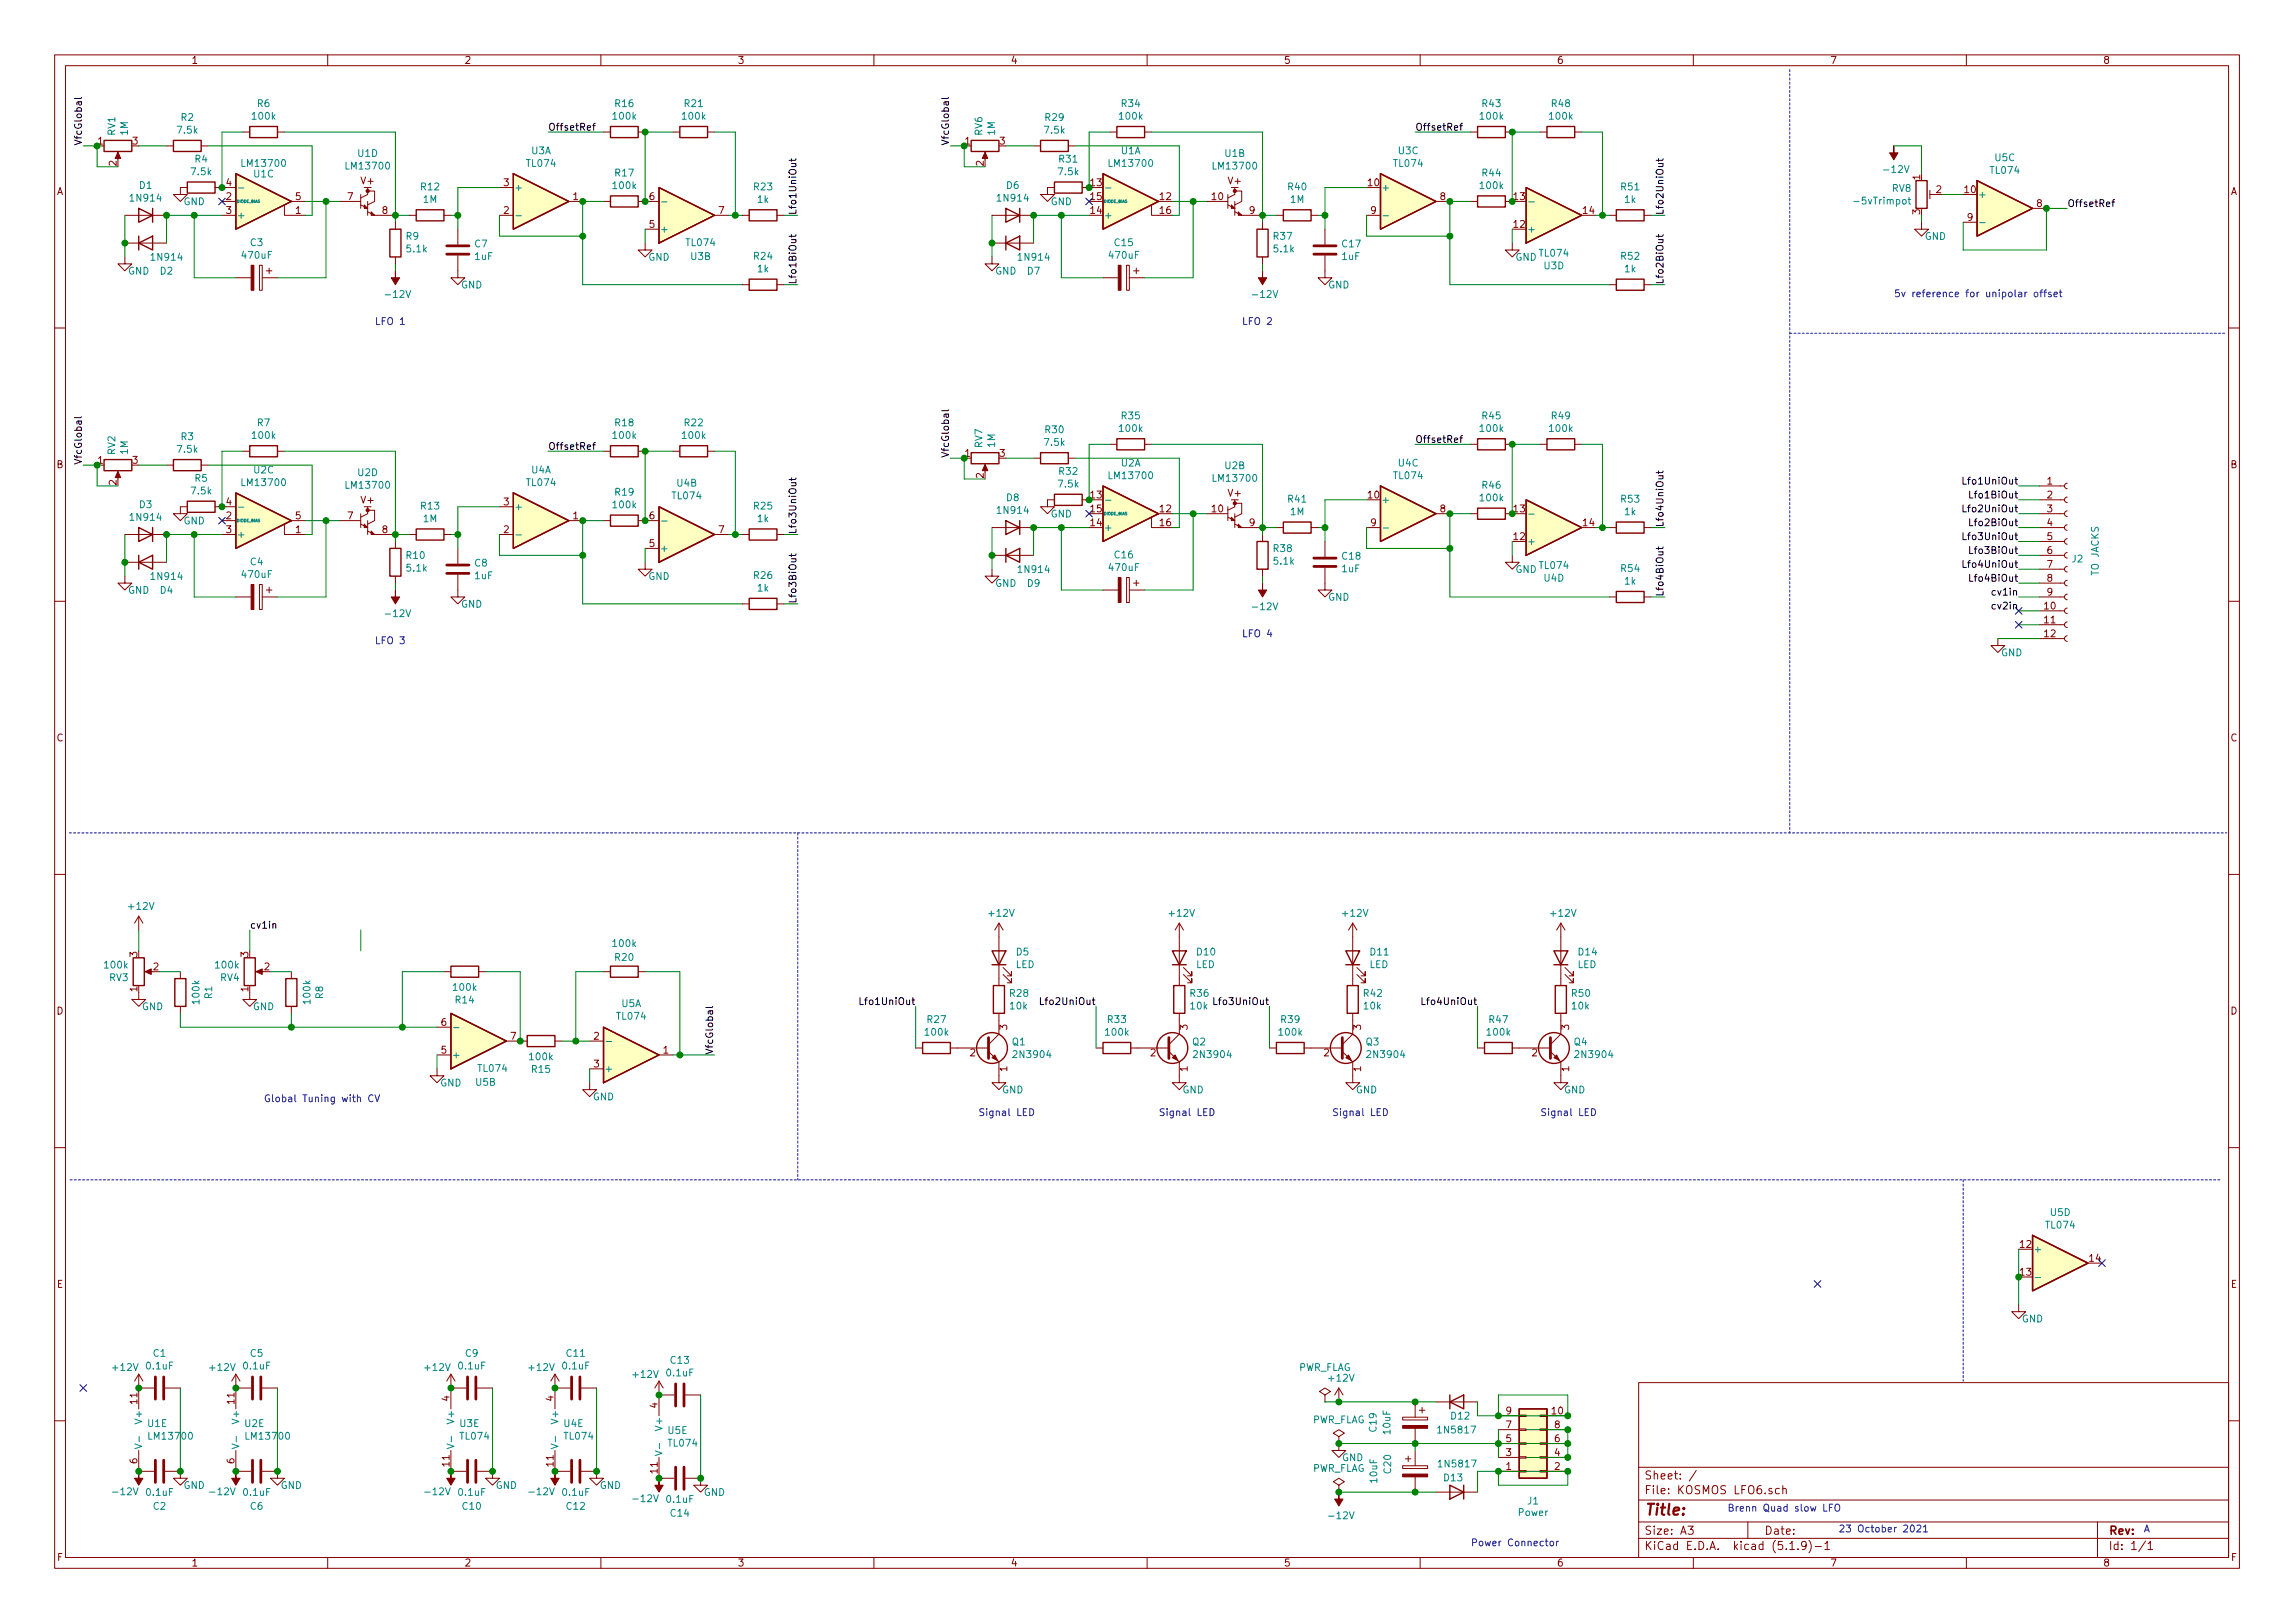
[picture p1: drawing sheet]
<svg xmlns="http://www.w3.org/2000/svg" width="420mm" height="297mm" viewBox="0 0 420 297" stroke-linecap="round" stroke-linejoin="round" font-family="sans-serif">
<defs><g id="words">
<text font-size="2.8" fill="#840000" x="301" y="277.3">Title:</text>
<g font-size="2.1" fill="#840000">
<text x="301" y="273.5">File: KOSMOS LFO6.sch</text>
<text x="301" y="270.8">Sheet: /</text>
<text x="301" y="280.9">Size: A3</text>
<text x="323" y="280.9">Date:</text>
<text x="386" y="280.9">Rev:</text>
<text x="301" y="283.7">KiCad E.D.A. kicad (5.1.9)-1</text>
<text x="386" y="283.7">Id: 1/1</text>
</g>
<g font-size="1.8" fill="#840000">
<text x="35" y="11.7">1</text>
<text x="85" y="11.7">2</text>
<text x="135" y="11.7">3</text>
<text x="185" y="11.7">4</text>
<text x="235" y="11.7">5</text>
<text x="285" y="11.7">6</text>
<text x="335" y="11.7">7</text>
<text x="385" y="11.7">8</text>
<text x="17.9" y="26.5">1</text>
<text x="24.3" y="26.5">3</text>
<text x="176.7" y="26.5">1</text>
<text x="183" y="26.5">3</text>
<text x="10.4" y="35.7">A</text>
<text x="21.3" y="30.4" transform="rotate(-90 21.3 30.4)">2</text>
<text x="41.4" y="34.1">4</text>
<text x="66.2" y="33.7">V+</text>
<text x="92.2" y="34.1">3</text>
<text x="180.1" y="30.4" transform="rotate(-90 180.1 30.4)">2</text>
<text x="199.7" y="34.1">13</text>
<text x="225" y="33.7">V+</text>
<text x="250.5" y="34.1">10</text>
<text x="351.5" y="32.9" transform="rotate(-90 351.5 32.9)">1</text>
<text x="354.5" y="35.3">2</text>
<text x="359.7" y="35.3">10</text>
<text x="408.4" y="35.7">A</text>
<text x="41.4" y="36.6">2</text>
<text x="41.4" y="39.2">3</text>
<text x="54.1" y="39.2">1</text>
<text x="54.1" y="36.6">5</text>
<text x="63.7" y="36.6">7</text>
<text x="70" y="39.2">8</text>
<text x="92.2" y="39.2">2</text>
<text x="104.9" y="36.6">1</text>
<text x="118.9" y="41.7">5</text>
<text x="118.9" y="36.6">6</text>
<text x="131.6" y="39.2">7</text>
<text x="199.7" y="39.2">14</text>
<text x="199.7" y="36.6">15</text>
<text x="212.4" y="36.6">12</text>
<text x="212.4" y="39.2">16</text>
<text x="221.9" y="36.6">10</text>
<text x="228.8" y="39.2">9</text>
<text x="251" y="39.2">9</text>
<text x="263.7" y="36.6">8</text>
<text x="277.2" y="41.7">12</text>
<text x="277.2" y="36.6">13</text>
<text x="289.9" y="39.2">14</text>
<text x="351.5" y="39.3" transform="rotate(-90 351.5 39.3)">3</text>
<text x="360.2" y="40.4">9</text>
<text x="372.9" y="37.9">8</text>
<text x="176.7" y="83.6">1</text>
<text x="183" y="83.6">3</text>
<text x="10.4" y="85.7">B</text>
<text x="17.9" y="84.9">1</text>
<text x="21.3" y="88.8" transform="rotate(-90 21.3 88.8)">2</text>
<text x="24.3" y="84.9">3</text>
<text x="180.1" y="87.5" transform="rotate(-90 180.1 87.5)">2</text>
<text x="374.8" y="88.7">1</text>
<text x="408.4" y="85.7">B</text>
<text x="41.4" y="95">2</text>
<text x="41.4" y="92.5">4</text>
<text x="54.1" y="95">5</text>
<text x="63.7" y="95">7</text>
<text x="66.2" y="92.2">V+</text>
<text x="92.2" y="92.5">3</text>
<text x="104.9" y="95">1</text>
<text x="118.9" y="95">6</text>
<text x="199.7" y="91.2">13</text>
<text x="199.7" y="93.8">15</text>
<text x="212.4" y="93.8">12</text>
<text x="221.9" y="93.8">10</text>
<text x="225" y="90.9">V+</text>
<text x="250.5" y="91.2">10</text>
<text x="263.7" y="93.8">8</text>
<text x="277.2" y="93.8">13</text>
<text x="374.8" y="91.2">2</text>
<text x="374.8" y="93.8">3</text>
<text x="41.4" y="97.6">3</text>
<text x="54.1" y="97.6">1</text>
<text x="70" y="97.6">8</text>
<text x="92.2" y="97.6">2</text>
<text x="118.9" y="100.1">5</text>
<text x="131.6" y="97.6">7</text>
<text x="199.7" y="96.3">14</text>
<text x="212.4" y="96.3">16</text>
<text x="228.8" y="96.3">9</text>
<text x="251" y="96.3">9</text>
<text x="277.2" y="98.8">12</text>
<text x="289.9" y="96.3">14</text>
<text x="374.8" y="96.3">4</text>
<text x="374.8" y="98.8">5</text>
<text x="374.8" y="101.4">6</text>
<text x="374.8" y="103.9">7</text>
<text x="374.8" y="106.5">8</text>
<text x="374.3" y="111.5">10</text>
<text x="374.8" y="109">9</text>
<text x="374.3" y="114.1">11</text>
<text x="374.3" y="116.6">12</text>
<text x="10.4" y="135.7">C</text>
<text x="408.4" y="135.7">C</text>
<text x="25.1" y="175.1" transform="rotate(-90 25.1 175.1)">3</text>
<text x="28.1" y="177.6">2</text>
<text x="45.5" y="175.1" transform="rotate(-90 45.5 175.1)">3</text>
<text x="48.4" y="177.6">2</text>
<text x="10.4" y="185.7">D</text>
<text x="25.1" y="181.5" transform="rotate(-90 25.1 181.5)">1</text>
<text x="45.5" y="181.5" transform="rotate(-90 45.5 181.5)">1</text>
<text x="408.4" y="185.7">D</text>
<text x="80.8" y="187.7">6</text>
<text x="93.5" y="190.3">7</text>
<text x="108.7" y="190.3">2</text>
<text x="184.4" y="188.5" transform="rotate(-90 184.4 188.5)">3</text>
<text x="217.4" y="188.5" transform="rotate(-90 217.4 188.5)">3</text>
<text x="249.2" y="188.5" transform="rotate(-90 249.2 188.5)">3</text>
<text x="287.3" y="188.5" transform="rotate(-90 287.3 188.5)">3</text>
<text x="80.8" y="192.8">5</text>
<text x="108.7" y="195.4">3</text>
<text x="121.4" y="192.8">1</text>
<text x="177.6" y="193.3">2</text>
<text x="184.4" y="196.1" transform="rotate(-90 184.4 196.1)">1</text>
<text x="210.6" y="193.3">2</text>
<text x="217.4" y="196.1" transform="rotate(-90 217.4 196.1)">1</text>
<text x="242.4" y="193.3">2</text>
<text x="249.2" y="196.1" transform="rotate(-90 249.2 196.1)">1</text>
<text x="280.5" y="193.3">2</text>
<text x="287.3" y="196.1" transform="rotate(-90 287.3 196.1)">1</text>
<text x="369.9" y="228.4">12</text>
<text x="369.9" y="233.5">13</text>
<text x="382.6" y="230.9">14</text>
<text x="10.4" y="235.7">E</text>
<text x="408.4" y="235.7">E</text>
<text x="25.1" y="256.9" transform="rotate(-90 25.1 256.9)">11</text>
<text x="42.9" y="256.9" transform="rotate(-90 42.9 256.9)">11</text>
<text x="82.3" y="256.4" transform="rotate(-90 82.3 256.4)">4</text>
<text x="101.3" y="256.4" transform="rotate(-90 101.3 256.4)">4</text>
<text x="120.4" y="257.7" transform="rotate(-90 120.4 257.7)">4</text>
<text x="275.7" y="263.9">5</text>
<text x="275.7" y="261.4">7</text>
<text x="275.7" y="258.9">9</text>
<text x="284.1" y="258.9">10</text>
<text x="284.6" y="263.9">6</text>
<text x="284.6" y="261.4">8</text>
<text x="25.1" y="267.9" transform="rotate(-90 25.1 267.9)">6</text>
<text x="42.9" y="267.9" transform="rotate(-90 42.9 267.9)">6</text>
<text x="82.3" y="268.3" transform="rotate(-90 82.3 268.3)">11</text>
<text x="101.3" y="268.3" transform="rotate(-90 101.3 268.3)">11</text>
<text x="120.4" y="269.6" transform="rotate(-90 120.4 269.6)">11</text>
<text x="275.7" y="269">1</text>
<text x="275.7" y="266.5">3</text>
<text x="284.6" y="269">2</text>
<text x="284.6" y="266.5">4</text>
<text x="10.5" y="285.7">F</text>
<text x="35" y="286.7">1</text>
<text x="85" y="286.7">2</text>
<text x="135" y="286.7">3</text>
<text x="185" y="286.7">4</text>
<text x="235" y="286.7">5</text>
<text x="285" y="286.7">6</text>
<text x="335" y="286.7">7</text>
<text x="385" y="286.7">8</text>
<text x="408.5" y="285.7">F</text>
</g>
<g font-size="1.8" fill="#008484">
<text x="33.2" y="22.1">R2</text>
<text x="46.3" y="21.9">100k</text>
<text x="47.1" y="19.6">R6</text>
<text x="112.3" y="21.9">100k</text>
<text x="112.7" y="19.6">R16</text>
<text x="125" y="21.9">100k</text>
<text x="125.4" y="19.6">R21</text>
<text x="191.4" y="22.1">R29</text>
<text x="205.1" y="21.9">100k</text>
<text x="205.4" y="19.6">R34</text>
<text x="271.1" y="21.9">100k</text>
<text x="271.4" y="19.6">R43</text>
<text x="283.8" y="21.9">100k</text>
<text x="284.1" y="19.6">R48</text>
<text x="21.1" y="24.8" transform="rotate(-90 21.1 24.8)">RV1</text>
<text x="23.4" y="24.7" transform="rotate(-90 23.4 24.7)">1M</text>
<text x="32.6" y="24.4">7.5k</text>
<text x="35.7" y="29.8">R4</text>
<text x="65.6" y="28.7">U1D</text>
<text x="97.3" y="28.2">U3A</text>
<text x="179.9" y="24.8" transform="rotate(-90 179.9 24.8)">RV6</text>
<text x="182.2" y="24.7" transform="rotate(-90 182.2 24.7)">1M</text>
<text x="191.3" y="24.4">7.5k</text>
<text x="194" y="29.8">R31</text>
<text x="205.3" y="28.2">U1A</text>
<text x="224.3" y="28.7">U1B</text>
<text x="256.1" y="28.2">U3C</text>
<text x="365.3" y="29.5">U5C</text>
<text x="25.6" y="34.6">D1</text>
<text x="35.1" y="32.1">7.5k</text>
<text x="44.5" y="30.5">LM13700</text>
<text x="46.5" y="32.5">U1C</text>
<text x="63.6" y="31">LM13700</text>
<text x="77.1" y="34.8">R12</text>
<text x="94.1" y="35">+</text>
<text x="96.5" y="30.5">TL074</text>
<text x="112.3" y="34.6">100k</text>
<text x="112.7" y="32.3">R17</text>
<text x="138.1" y="34.8">R23</text>
<text x="184.3" y="34.6">D6</text>
<text x="193.9" y="32.1">7.5k</text>
<text x="203.3" y="30.5">LM13700</text>
<text x="222.3" y="31">LM13700</text>
<text x="235.9" y="34.8">R40</text>
<text x="252.9" y="35">+</text>
<text x="255.3" y="30.5">TL074</text>
<text x="271.1" y="34.6">100k</text>
<text x="271.4" y="32.3">R44</text>
<text x="296.8" y="34.8">R51</text>
<text x="345.2" y="31.7">-12V</text>
<text x="346.5" y="35.1">RV8</text>
<text x="364.5" y="31.8">TL074</text>
<text x="24.1" y="36.9">1N914</text>
<text x="33.6" y="37.6">GND</text>
<text x="43.3" y="40">+</text>
<text x="77.5" y="37.1">1M</text>
<text x="138.7" y="37.1">1k</text>
<text x="182.8" y="36.9">1N914</text>
<text x="192.4" y="37.6">GND</text>
<text x="202.1" y="40">+</text>
<text x="236.3" y="37.1">1M</text>
<text x="297.5" y="37.1">1k</text>
<text x="340" y="37.4">-5vTrimpot</text>
<text x="362.1" y="36.2">+</text>
<text x="27.9" y="47.7">1N914</text>
<text x="44.4" y="47.4">470uF</text>
<text x="45.9" y="45">C3</text>
<text x="74.4" y="43.9">R9</text>
<text x="74.5" y="46.2">5.1k</text>
<text x="86.9" y="45.3">C7</text>
<text x="87" y="47.6">1uF</text>
<text x="118.7" y="47.7">GND</text>
<text x="120.8" y="42.6">+</text>
<text x="125.7" y="45">TL074</text>
<text x="126.5" y="47.6">U3B</text>
<text x="138.1" y="47.5">R24</text>
<text x="186.6" y="47.7">1N914</text>
<text x="203.2" y="47.4">470uF</text>
<text x="204.1" y="45">C15</text>
<text x="233.2" y="43.9">R37</text>
<text x="233.3" y="46.2">5.1k</text>
<text x="245.7" y="47.6">1uF</text>
<text x="245.8" y="45.3">C17</text>
<text x="277.4" y="47.7">GND</text>
<text x="279.5" y="42.6">+</text>
<text x="281.9" y="47">TL074</text>
<text x="296.8" y="47.5">R52</text>
<text x="352.4" y="43.9">GND</text>
<text x="23.4" y="50.3">GND</text>
<text x="29.4" y="50.3">D2</text>
<text x="84.4" y="52.8">GND</text>
<text x="138.7" y="49.8">1k</text>
<text x="182.2" y="50.3">GND</text>
<text x="188.1" y="50.3">D7</text>
<text x="243.2" y="52.8">GND</text>
<text x="282.7" y="49.3">U3D</text>
<text x="297.5" y="49.8">1k</text>
<text x="70.9" y="54.5">-12V</text>
<text x="229.7" y="54.5">-12V</text>
<text x="205.4" y="76.7">R35</text>
<text x="271.4" y="76.7">R45</text>
<text x="284.1" y="76.7">R49</text>
<text x="21.1" y="83.2" transform="rotate(-90 21.1 83.2)">RV2</text>
<text x="23.4" y="83.1" transform="rotate(-90 23.4 83.1)">1M</text>
<text x="32.6" y="82.9">7.5k</text>
<text x="33.2" y="80.6">R3</text>
<text x="46.3" y="80.3">100k</text>
<text x="47.1" y="78">R7</text>
<text x="112.3" y="80.3">100k</text>
<text x="112.7" y="78">R18</text>
<text x="125" y="80.3">100k</text>
<text x="125.4" y="78">R22</text>
<text x="179.9" y="81.9" transform="rotate(-90 179.9 81.9)">RV7</text>
<text x="182.2" y="81.9" transform="rotate(-90 182.2 81.9)">1M</text>
<text x="191.3" y="81.6">7.5k</text>
<text x="191.4" y="79.3">R30</text>
<text x="205.1" y="79.1">100k</text>
<text x="271.1" y="79.1">100k</text>
<text x="283.8" y="79.1">100k</text>
<text x="35.7" y="88.2">R5</text>
<text x="44.5" y="89">LM13700</text>
<text x="46.5" y="86.7">U2C</text>
<text x="63.6" y="89.4">LM13700</text>
<text x="65.6" y="87.1">U2D</text>
<text x="96.5" y="89">TL074</text>
<text x="97.3" y="86.7">U4A</text>
<text x="124" y="89.1">U4B</text>
<text x="193.9" y="89.2">7.5k</text>
<text x="194" y="86.9">R32</text>
<text x="203.3" y="87.7">LM13700</text>
<text x="205.3" y="85.4">U2A</text>
<text x="222.3" y="88.2">LM13700</text>
<text x="224.3" y="85.9">U2B</text>
<text x="255.3" y="87.7">TL074</text>
<text x="256.1" y="85.4">U4C</text>
<text x="271.4" y="89.4">R46</text>
<text x="24.1" y="95.3">1N914</text>
<text x="25.6" y="93">D3</text>
<text x="33.6" y="96">GND</text>
<text x="35.1" y="90.5">7.5k</text>
<text x="77.1" y="93.3">R13</text>
<text x="77.5" y="95.6">1M</text>
<text x="94.1" y="93.4">+</text>
<text x="112.3" y="93">100k</text>
<text x="112.7" y="90.7">R19</text>
<text x="123.2" y="91.4">TL074</text>
<text x="138.1" y="93.3">R25</text>
<text x="138.7" y="95.6">1k</text>
<text x="182.8" y="94">1N914</text>
<text x="184.3" y="91.7">D8</text>
<text x="192.4" y="94.7">GND</text>
<text x="235.9" y="92">R41</text>
<text x="236.3" y="94.3">1M</text>
<text x="252.9" y="92.1">+</text>
<text x="271.1" y="91.8">100k</text>
<text x="296.8" y="92">R53</text>
<text x="297.5" y="94.3">1k</text>
<text x="43.3" y="98.5">+</text>
<text x="120.8" y="101">+</text>
<text x="202.1" y="97.2">+</text>
<text x="233.2" y="101">R38</text>
<text x="279.5" y="99.7">+</text>
<text x="27.9" y="106.1">1N914</text>
<text x="44.4" y="105.8">470uF</text>
<text x="45.9" y="103.5">C4</text>
<text x="74.4" y="102.3">R10</text>
<text x="74.5" y="104.6">5.1k</text>
<text x="86.9" y="103.7">C8</text>
<text x="87" y="106">1uF</text>
<text x="118.7" y="106.1">GND</text>
<text x="138.1" y="106">R26</text>
<text x="182.2" y="107.4">GND</text>
<text x="186.6" y="104.9">1N914</text>
<text x="188.1" y="107.4">D9</text>
<text x="203.2" y="104.5">470uF</text>
<text x="204.1" y="102.2">C16</text>
<text x="233.3" y="103.3">5.1k</text>
<text x="245.7" y="104.7">1uF</text>
<text x="245.8" y="102.4">C18</text>
<text x="277.4" y="104.9">GND</text>
<text x="281.9" y="104.1">TL074</text>
<text x="282.7" y="106.4">U4D</text>
<text x="296.8" y="104.7">R54</text>
<text x="297.5" y="107">1k</text>
<text x="379.4" y="102.9">J2</text>
<text x="384.2" y="105.3" transform="rotate(-90 384.2 105.3)">TO JACKS</text>
<text x="23.4" y="108.7">GND</text>
<text x="29.4" y="108.7">D4</text>
<text x="70.9" y="112.9">-12V</text>
<text x="84.4" y="111.2">GND</text>
<text x="138.7" y="108.3">1k</text>
<text x="229.7" y="111.7">-12V</text>
<text x="243.2" y="109.9">GND</text>
<text x="366.3" y="120.1">GND</text>
<text x="23.7" y="166.5">+12V</text>
<text x="181.2" y="167.8">+12V</text>
<text x="214.2" y="167.8">+12V</text>
<text x="245.9" y="167.8">+12V</text>
<text x="284" y="167.8">+12V</text>
<text x="112.3" y="173.3">100k</text>
<text x="19.3" y="177.3">100k</text>
<text x="20.1" y="179.6">RV3</text>
<text x="39.6" y="177.3">100k</text>
<text x="40.4" y="179.6">RV4</text>
<text x="112.6" y="175.9">R20</text>
<text x="185.9" y="177.2">LED</text>
<text x="186.1" y="174.9">D5</text>
<text x="218.9" y="177.2">LED</text>
<text x="219.2" y="174.9">D10</text>
<text x="250.7" y="177.2">LED</text>
<text x="250.9" y="174.9">D11</text>
<text x="288.8" y="177.2">LED</text>
<text x="289" y="174.9">D14</text>
<text x="26" y="184.9">GND</text>
<text x="36.5" y="183.6" transform="rotate(-90 36.5 183.6)">100k</text>
<text x="38.8" y="182.8" transform="rotate(-90 38.8 182.8)">R1</text>
<text x="46.3" y="184.9">GND</text>
<text x="56.8" y="183.6" transform="rotate(-90 56.8 183.6)">100k</text>
<text x="59.2" y="182.8" transform="rotate(-90 59.2 182.8)">R8</text>
<text x="83.1" y="181.3">100k</text>
<text x="83.4" y="183.7">R14</text>
<text x="113.8" y="184.3">U5A</text>
<text x="184.9" y="182.4">R28</text>
<text x="185" y="184.7">10k</text>
<text x="218" y="182.4">R36</text>
<text x="218" y="184.7">10k</text>
<text x="249.7" y="182.4">R42</text>
<text x="249.8" y="184.7">10k</text>
<text x="287.8" y="182.4">R50</text>
<text x="287.9" y="184.7">10k</text>
<text x="113" y="186.6">TL074</text>
<text x="169.5" y="189.5">100k</text>
<text x="169.8" y="187.2">R27</text>
<text x="185.3" y="191.3">Q1</text>
<text x="202.5" y="189.5">100k</text>
<text x="202.8" y="187.2">R33</text>
<text x="218.4" y="191.3">Q2</text>
<text x="234.3" y="189.5">100k</text>
<text x="234.6" y="187.2">R39</text>
<text x="250.1" y="191.3">Q3</text>
<text x="272.4" y="189.5">100k</text>
<text x="272.7" y="187.2">R47</text>
<text x="288.2" y="191.3">Q4</text>
<text x="82.7" y="193.7">+</text>
<text x="87.6" y="196.2">TL074</text>
<text x="97.1" y="194">100k</text>
<text x="97.4" y="196.4">R15</text>
<text x="110.6" y="196.3">+</text>
<text x="185.8" y="193.6">2N3904</text>
<text x="218.8" y="193.6">2N3904</text>
<text x="250.6" y="193.6">2N3904</text>
<text x="288.7" y="193.6">2N3904</text>
<text x="80.6" y="198.8">GND</text>
<text x="87.1" y="198.7">U5B</text>
<text x="108.5" y="201.4">GND</text>
<text x="183.5" y="200.1">GND</text>
<text x="216.5" y="200.1">GND</text>
<text x="248.2" y="200.1">GND</text>
<text x="286.3" y="200.1">GND</text>
<text x="374.6" y="224.9">TL074</text>
<text x="375.4" y="222.5">U5D</text>
<text x="372.2" y="229.3">+</text>
<text x="370.2" y="242">GND</text>
<text x="20.8" y="250.9">+12V</text>
<text x="26.9" y="250.6">0.1uF</text>
<text x="28.1" y="248.3">C1</text>
<text x="38.6" y="250.9">+12V</text>
<text x="44.7" y="250.6">0.1uF</text>
<text x="45.9" y="248.3">C5</text>
<text x="77.9" y="250.9">+12V</text>
<text x="84" y="250.6">0.1uF</text>
<text x="85.2" y="248.3">C9</text>
<text x="97" y="250.9">+12V</text>
<text x="103.1" y="250.6">0.1uF</text>
<text x="103.8" y="248.3">C11</text>
<text x="122.1" y="251.9">0.1uF</text>
<text x="122.8" y="249.6">C13</text>
<text x="237.6" y="250.9">PWR_FLAG</text>
<text x="116" y="252.2">+12V</text>
<text x="243.4" y="252.9">+12V</text>
<text x="26" y="260.2" transform="rotate(-90 26 260.2)">V+</text>
<text x="27.1" y="261.2">U1E</text>
<text x="27.5" y="263.5">LM13700</text>
<text x="43.8" y="260.2" transform="rotate(-90 43.8 260.2)">V+</text>
<text x="44.9" y="261.2">U2E</text>
<text x="45.3" y="263.5">LM13700</text>
<text x="83.2" y="260.2" transform="rotate(-90 83.2 260.2)">V+</text>
<text x="84.2" y="261.2">U3E</text>
<text x="84.4" y="263.5">TL074</text>
<text x="102.2" y="260.2" transform="rotate(-90 102.2 260.2)">V+</text>
<text x="103.3" y="261.2">U4E</text>
<text x="103.4" y="263.5">TL074</text>
<text x="121.3" y="261.5" transform="rotate(-90 121.3 261.5)">V+</text>
<text x="122.3" y="262.4">U5E</text>
<text x="240.2" y="260.5">PWR_FLAG</text>
<text x="252" y="262" transform="rotate(-90 252 262)">C19</text>
<text x="254.6" y="262.4" transform="rotate(-90 254.6 262.4)">10uF</text>
<text x="263.6" y="262.3">1N5817</text>
<text x="265.7" y="259.8">D12</text>
<text x="122.5" y="264.8">TL074</text>
<text x="240.2" y="269.4">PWR_FLAG</text>
<text x="245.7" y="267.4">GND</text>
<text x="254.7" y="269.6" transform="rotate(-90 254.7 269.6)">C20</text>
<text x="263.7" y="268.6">1N5817</text>
<text x="21" y="273.6">-12V</text>
<text x="26.9" y="273.8">0.1uF</text>
<text x="33.6" y="272.5">GND</text>
<text x="38.8" y="273.6">-12V</text>
<text x="44.7" y="273.8">0.1uF</text>
<text x="51.4" y="272.5">GND</text>
<text x="78.2" y="273.6">-12V</text>
<text x="84" y="273.8">0.1uF</text>
<text x="90.8" y="272.5">GND</text>
<text x="97.2" y="273.6">-12V</text>
<text x="103.1" y="273.8">0.1uF</text>
<text x="109.8" y="272.5">GND</text>
<text x="116.3" y="274.9">-12V</text>
<text x="122.1" y="275">0.1uF</text>
<text x="128.9" y="273.8">GND</text>
<text x="252.1" y="271.3" transform="rotate(-90 252.1 271.3)">10uF</text>
<text x="264.4" y="271.1">D13</text>
<text x="279.7" y="275.3">J1</text>
<text x="28.1" y="276.3">C2</text>
<text x="45.9" y="276.3">C6</text>
<text x="84.7" y="276.3">C10</text>
<text x="103.8" y="276.3">C12</text>
<text x="122.8" y="277.6">C14</text>
<text x="243.6" y="278">-12V</text>
<text x="278" y="277.5">Power</text>
</g>
<g font-size="1.8">
<text x="100.3" y="23.9">OffsetRef</text>
<text x="259.1" y="23.9">OffsetRef</text>
<text x="15" y="26.7" transform="rotate(-90 15 26.7)">VfcGlobal</text>
<text x="173.7" y="26.7" transform="rotate(-90 173.7 26.7)">VfcGlobal</text>
<text x="145.8" y="39.4" transform="rotate(-90 145.8 39.4)">Lfo1UniOut</text>
<text x="304.5" y="39.4" transform="rotate(-90 304.5 39.4)">Lfo2UniOut</text>
<text x="378.5" y="37.9">OffsetRef</text>
<text x="145.8" y="52.1" transform="rotate(-90 145.8 52.1)">Lfo1BiOut</text>
<text x="304.5" y="52.1" transform="rotate(-90 304.5 52.1)">Lfo2BiOut</text>
<text x="100.3" y="82.3">OffsetRef</text>
<text x="173.7" y="83.9" transform="rotate(-90 173.7 83.9)">VfcGlobal</text>
<text x="259.1" y="81.1">OffsetRef</text>
<text x="15" y="85.1" transform="rotate(-90 15 85.1)">VfcGlobal</text>
<text x="359.9" y="88.7">Lfo1UniOut</text>
<text x="359.9" y="93.8">Lfo2UniOut</text>
<text x="361" y="91.2">Lfo1BiOut</text>
<text x="145.8" y="97.8" transform="rotate(-90 145.8 97.8)">Lfo3UniOut</text>
<text x="304.5" y="96.6" transform="rotate(-90 304.5 96.6)">Lfo4UniOut</text>
<text x="359.9" y="98.8">Lfo3UniOut</text>
<text x="361" y="101.4">Lfo3BiOut</text>
<text x="361" y="96.3">Lfo2BiOut</text>
<text x="359.9" y="103.9">Lfo4UniOut</text>
<text x="361" y="106.5">Lfo4BiOut</text>
<text x="145.8" y="110.5" transform="rotate(-90 145.8 110.5)">Lfo3BiOut</text>
<text x="304.5" y="109.3" transform="rotate(-90 304.5 109.3)">Lfo4BiOut</text>
<text x="365" y="109">cv1in</text>
<text x="365" y="111.5">cv2in</text>
<text x="45.7" y="170">cv1in</text>
<text x="158" y="183.9">Lfo1UniOut</text>
<text x="191" y="183.9">Lfo2UniOut</text>
<text x="222.8" y="183.9">Lfo3UniOut</text>
<text x="260.9" y="183.9">Lfo4UniOut</text>
<text x="130.6" y="193.1" transform="rotate(-90 130.6 193.1)">VfcGlobal</text>
</g>
<g font-size="1.8" fill="#0000c2">
<text x="68.6" y="59.5">LFO 1</text>
<text x="227.3" y="59.5">LFO 2</text>
<text x="346.7" y="54.4">5v reference for unipolar offset</text>
<text x="68.6" y="117.9">LFO 3</text>
<text x="227.3" y="116.6">LFO 4</text>
<text x="48.3" y="201.7">Global Tuning with CV</text>
<text x="179.1" y="204.3">Signal LED</text>
<text x="212.1" y="204.3">Signal LED</text>
<text x="243.8" y="204.3">Signal LED</text>
<text x="281.9" y="204.3">Signal LED</text>
<text x="316.2" y="276.6">Brenn Quad slow LFO</text>
<text x="336.5" y="280.5">23 October 2021</text>
<text x="392.4" y="280.5">A</text>
<text x="269.2" y="283">Power Connector</text>
</g>
<g font-size=".7" fill="#008484">
<text x="43.3" y="37.1">DIODE_BIAS</text>
<text x="202.1" y="37.1">DIODE_BIAS</text>
<text x="43.3" y="95.5">DIODE_BIAS</text>
<text x="202.1" y="94.3">DIODE_BIAS</text>
</g>
</g></defs>
<g fill="none" stroke="#840000" stroke-width=".18">
<path d="M10 10h400v277h-400zM12 12h396v273.1h-396zM60 10v2M110 10v2M160 10v2M210 10v2M260 10v2M310 10v2M360 10v2M21.6 28.2v1M22.9 39.4h7.6M30.5 26.7h1.2"/>
<path d="M34.3 34.3h-1.3v1.3h1.3l-1.3 1.3-1.3-1.3h1.3M36.8 26.7h1.3M39.4 34.3h3.8M40.6 39.4h2.6M40.6 36.9h2.6M44.4 24.2h1.3M50.8 24.2h1.3M52.1 37.5v1.9h3.8M53.3 36.9h2.6M62.2 36.9h3.8M66 35.6v2.5M66 37.5l1.3 .6"/>
<path d="M67.3 34.3v1.3l-1.3 .6M67.3 35h1.3v1.9l-1.3 .6M67.3 38.8l1.3 .6h3.8M67.3 36.9v2.5M74.9 39.4h1.3M81.3 39.4h1.2M91.4 39.4h2.6M91.4 34.3h2.6M104.1 36.9h2.6M110.5 24.2h1.3M110.5 36.9h1.3M116.8 24.2h1.3"/>
<path d="M116.8 36.9h3.8M123.2 24.2h1.3M129.5 24.2h1.3M130.8 39.4h2.5M135.9 39.4h1.3M142.2 39.4h1.3M180.3 28.2v1M181.6 39.4h7.6M189.2 26.7h1.3M193 34.3h-1.2v1.3h1.2l-1.2 1.3-1.3-1.3h1.3M195.6 26.7h1.2M198.1 34.3h1.3"/>
<path d="M203.2 24.2h1.3M209.5 24.2h1.3M210.8 37.5v1.9h1.3M221 36.9h3.8M224.8 35.6v2.5M224.8 37.5l1.3 .6M226.1 34.3v1.3l-1.3 .6M226.1 35h1.2v1.9l-1.2 .6M226.1 36.9v2.5M226.1 38.8l1.2 .6h3.8M233.7 39.4h1.2M240 39.4h1.3"/>
<path d="M250.2 39.4h2.5M262.9 36.9h2.5M269.2 24.2h1.3M269.2 36.9h1.3M275.6 24.2h1.3M275.6 36.9h1.3M281.9 24.2h1.3M288.3 24.2h1.3M294.6 39.4h1.3M301 39.4h1.3M353.3 34.8v1.6M353.3 35.6h1"/>
<path d="M372.1 38.1h2.5M22.9 47v1.3h1.2l-1.2 1.3-1.3-1.3h1.3M22.9 44.5h7.6M43.2 50.8h2.8M47.5 48.6h.5v4.5h-.5zM48 50.8h2.8M48.8 49.6h1M49.3 49.1v1M72.4 40.7v1.2M72.4 47v1.3M83.8 46.8v4h1.3l-1.3 1.3-1.3-1.3h1.3M83.8 41.9v2.8"/>
<path d="M118.1 44.5v1.3h1.3l-1.3 1.2-1.3-1.2h1.3M118.1 41.9h2.5M135.9 52.1h1.3M142.2 52.1h1.3M181.6 47v1.3h1.3l-1.3 1.3-1.3-1.3h1.3M181.6 44.5h7.6M201.9 50.8h2.8M206.2 48.6h.6v4.5h-.6zM206.8 50.8h2.7M207.5 49.6h1M208 49.1v1M231.1 40.7v1.2"/>
<path d="M231.1 47v1.3M242.6 46.8v4h1.2l-1.2 1.3-1.3-1.3h1.3M242.6 41.9v2.8M276.9 44.5v1.3h1.2l-1.2 1.2-1.3-1.2h1.3M294.6 52.1h1.3M301 52.1h1.3M351.8 40.7v1.2h1.3l-1.3 1.3-1.3-1.3h1.3M359.4 40.7h2.5M10 60h2M408 60h2M21.6 86.7v1M22.9 97.8h7.6"/>
<path d="M30.5 85.1h1.2M34.3 92.7h-1.3v1.3h1.3l-1.3 1.3-1.3-1.3h1.3M36.8 85.1h1.3M39.4 92.7h3.8M40.6 95.3h2.6M40.6 97.8h2.6M44.4 82.6h1.3M50.8 82.6h1.3M52.1 95.9v1.9h3.8M53.3 95.3h2.6M62.2 95.3h3.8M66 95.9l1.3 .7"/>
<path d="M66 94v2.6M67.3 92.7v1.3l-1.3 .7M67.3 93.4h1.3v1.9l-1.3 .6M67.3 97.2l1.3 .6h3.8M67.3 95.3v2.5M72.4 99.1v1.3M74.9 97.8h1.3M81.3 97.8h1.2M91.4 97.8h2.6M91.4 92.7h2.6M104.1 95.3h2.6M110.5 95.3h1.3"/>
<path d="M110.5 82.6h1.3M116.8 95.3h3.8M116.8 82.6h1.3M123.2 82.6h1.3M129.5 82.6h1.3M130.8 97.8h2.5M135.9 97.8h1.3M142.2 97.8h1.3M180.3 85.4v1M181.6 96.6h7.6M189.2 83.9h1.3M193 91.5h-1.2v1.2h1.2l-1.2 1.3-1.3-1.3h1.3"/>
<path d="M195.6 83.9h1.2M198.1 91.5h1.3M203.2 81.3h1.3M209.5 81.3h1.3M210.8 94.7v1.9h1.3M221 94h3.8M224.8 94.7l1.3 .6M224.8 92.7v2.6M226.1 91.5v1.2l-1.3 .7M226.1 92.1h1.2v1.9l-1.2 .7M226.1 95.9l1.2 .7h3.8M226.1 94v2.6"/>
<path d="M231.1 97.8v1.3M233.7 96.6h1.2M240 96.6h1.3M242.6 99.1v2.8M250.2 96.6h2.5M262.9 94h2.5M269.2 94h1.3M269.2 81.3h1.3M275.6 94h1.3M275.6 81.3h1.3M281.9 81.3h1.3M288.3 81.3h1.3"/>
<path d="M294.6 96.6h1.3M301 96.6h1.3M373.4 94h4.6M373.4 96.6h4.6M373.4 91.5h4.6M373.4 99.1h4.6M373.4 88.9h4.6M378.5 98.6l-.3 .1-.2 .3 .1 .4 .4 .2M378.5 96l-.3 .2-.2 .3 .1 .4 .4 .2M378.5 93.5l-.3 .1-.2 .3 .1 .4 .4 .2M378.5 91l-.3 .1-.2 .3 .1 .4 .4 .2M378.5 88.4l-.3 .1-.2 .4 .1 .3 .4 .2"/>
<path d="M10 110h2M22.9 105.4v1.3h1.2l-1.2 1.3-1.3-1.3h1.3M22.9 102.9h7.6M43.2 109.3h2.8M47.5 107h.5v4.5h-.5zM48 109.3h2.8M48.8 108h1M49.3 107.5v1M72.4 105.4v1.3M83.8 105.2v4.1h1.3l-1.3 1.2-1.3-1.2h1.3M83.8 100.4v2.8M118.1 102.9v1.3h1.3l-1.3 1.2-1.3-1.2h1.3"/>
<path d="M118.1 100.4h2.5M135.9 110.5h1.3M142.2 110.5h1.3M181.6 104.2v1.2h1.3l-1.3 1.3-1.3-1.3h1.3M181.6 101.6h7.6M201.9 108h2.8M206.2 105.7h.6v4.6h-.6zM206.8 108h2.7M207.5 106.7h1M208 106.2v1M231.1 104.2v1.2M242.6 103.9v4.1h1.2l-1.2 1.3-1.3-1.3h1.3"/>
<path d="M276.9 101.6v1.3h1.2l-1.2 1.3-1.3-1.3h1.3M294.6 109.3h1.3M301 109.3h1.3M365.8 116.9v1.2h1.2l-1.2 1.3-1.3-1.3h1.3M373.4 109.3h4.6M373.4 106.7h4.6M373.4 101.6h4.6M373.4 116.9h4.6M373.4 114.3h4.6M373.4 111.8h4.6M373.4 104.2h4.6M378.5 116.4l-.3 .1-.2 .3 .1 .4 .4 .2"/>
<path d="M378.5 113.8l-.3 .1-.2 .4 .1 .3 .4 .2M378.5 111.3l-.3 .1-.2 .3 .1 .4 .4 .2M378.5 108.7l-.3 .2-.2 .3 .1 .4 .4 .2M378.5 106.2l-.3 .1-.2 .3 .1 .4 .4 .2M378.5 103.7l-.3 .1-.2 .3 .1 .4 .4 .2M378.5 101.1l-.3 .1-.2 .4 .1 .3 .4 .2M408 110h2M10 160h2M25.4 167.7l-.8 1.2M25.4 167.7v2.5M25.4 167.7l.8 1.2M26.9 177.8h1"/>
<path d="M33 177.8v1.3M47.2 177.8h1.1M53.3 177.8v1.3M81.3 177.8h1.2M87.6 177.8h1.3M110.5 177.8h1.3M116.8 177.8h1.3M182.9 168.9l-.8 1.3M182.9 168.9v11.5M182.9 168.9l.7 1.3M183.6 178.3l1.6 1.6v-.8v.8h-.8M183.6 177.1l1.6 1.5v-.8v.8h-.8"/>
<path d="M215.9 168.9l-.8 1.3M215.9 168.9v11.5M215.9 168.9l.8 1.3M216.7 178.3l1.5 1.6v-.8v.8h-.8M216.7 177.1l1.5 1.5v-.8v.8h-.8M247.6 168.9l-.7 1.3M247.6 168.9v11.5M247.6 168.9l.8 1.3M248.4 178.3l1.5 1.6v-.8v.8h-.7M248.4 177.1l1.5 1.5v-.8v.8h-.7M285.7 168.9l-.7 1.3M285.7 168.9v11.5"/>
<path d="M285.7 168.9l.8 1.3M286.5 178.3l1.5 1.6v-.8v.8h-.7M286.5 177.1l1.5 1.5v-.8v.8h-.7M408 160h2M25.4 181.6v1.3h1.3l-1.3 1.3-1.3-1.3h1.3M33 184.2v1.3M45.7 181.6v1.3h1.3l-1.3 1.3-1.3-1.3h1.3M53.3 184.2v1.3M80 195.6v1.3h1.3l-1.3 1.3-1.3-1.3h1.3M80 193.1h2.5M80 188h2.5M92.7 190.5h3.8"/>
<path d="M101.6 190.5h1.3M107.9 198.2v1.2h1.3l-1.3 1.3-1.2-1.3h1.2M107.9 190.5h2.6M107.9 195.6h2.6M120.6 193.1h2.6M167.6 191.8h1.3M174 191.8h7M181 192.4l1.9 1.9v3.9h1.2l-1.2 1.2-1.3-1.2h1.3M182.9 185.5v3.8l-1.9 1.9M200.7 191.8h1.2M207 191.8h7M214 192.4l1.9 1.9v3.9h1.3l-1.3 1.2-1.3-1.2h1.3"/>
<path d="M215.9 185.5v3.8l-1.9 1.9M232.4 191.8h1.3M238.8 191.8h6.9M245.7 192.4l1.9 1.9v3.9h1.3l-1.3 1.2-1.2-1.2h1.2M247.6 185.5v3.8l-1.9 1.9M270.5 191.8h1.3M276.9 191.8h6.9M283.8 192.4l1.9 1.9v3.9h1.3l-1.3 1.2-1.2-1.2h1.2M285.7 185.5v3.8l-1.9 1.9M10 210h2M408 210h2M369.6 238.8v1.3h1.2l-1.2 1.2-1.3-1.2h1.3"/>
<path d="M25.4 251.5v6.3M25.4 251.5l-.8 1.3M25.4 251.5l.8 1.3M25.4 254h2.8M30.2 254h2.8M43.2 251.5v6.3M43.2 254h2.8M43.2 251.5l-.8 1.3M43.2 251.5l.7 1.3M48 254h2.8M82.5 251.5l-.7 1.3M82.5 251.5v6.3"/>
<path d="M82.5 251.5l.8 1.3M82.5 254h2.8M87.4 254h2.8M101.6 254h2.8M101.6 251.5v6.3M101.6 251.5l-.8 1.3M101.6 251.5l.8 1.3M106.4 254h2.8M120.6 255.3h2.8M120.6 252.8l-.7 1.2M120.6 252.8v6.3M120.6 252.8l.8 1.2"/>
<path d="M125.5 255.3h2.8M242.6 255.3l1-.6-1-.7-1 .7 1 .6v1.3M242.6 256.6h.1M245.1 254l-.8 1.3M245.1 254v2.6M245.1 254l.8 1.3M256.8 259.4h4.6v.5h-4.6zM259.1 256.6v2.8M259.8 258.1h1.1M260.3 257.6v1M262.9 256.6h7.6M274.3 259.1h3.8"/>
<path d="M278.1 259h1.3v.2h-1.3zM281.9 259h1.3v.2h-1.3zM283.2 259.1h3.8M300 253h108v32.1h-108zM10 260h2M25.4 265.5v3.8h2.8M30.2 269.3h2.8v1.2h1.3l-1.3 1.3-1.3-1.3h1.3M43.2 265.5v3.8h2.8M48 269.3h2.8v1.2h1.3l-1.3 1.3-1.3-1.3h1.3M82.5 265.5v3.8h2.8M87.4 269.3h2.8v1.2h1.2l-1.2 1.3-1.3-1.3h1.3M101.6 265.5v3.8h2.8"/>
<path d="M106.4 269.3h2.8v1.2h1.3l-1.3 1.3-1.3-1.3h1.3M120.6 266.7v3.8h2.8M125.5 270.5h2.8v1.3h1.2l-1.2 1.3-1.3-1.3h1.3M245.1 264.2v1.3h1.3l-1.3 1.2-1.3-1.2h1.3M245.1 262.9l1-.6-1-.6-1 .6 1 .6v1.3M245.1 264.2h.1M245.1 271.8l1-.6-1-.7-1 .7 1 .6v1.3M245.1 273.1h.1M256.8 268.3h4.6v.5h-4.6zM257.3 267h1M257.8 266.5v1M259.1 261.4v2.8"/>
<path d="M259.1 265.5v2.8M259.1 270.3v2.8M262.9 273.1h7.6M274.3 269.3h3.8M274.3 266.7h3.8M274.3 264.2h3.8M274.3 261.7h3.8M278.1 261.5h1.3v.3h-1.3zM278.1 266.6h1.3v.3h-1.3zM278.1 269.1h1.3v.3h-1.3zM278.1 264.1h1.3v.2h-1.3zM281.9 261.5h1.3v.3h-1.3z"/>
<path d="M281.9 266.6h1.3v.3h-1.3zM281.9 269.1h1.3v.3h-1.3zM281.9 264.1h1.3v.2h-1.3zM283.2 269.3h3.8M283.2 266.7h3.8M283.2 264.2h3.8M283.2 261.7h3.8M300 278.5h108M300 274.5h108M300 268.5h108M309 279.3h1l-.5 .6 .4 .1v.7l-.2 .1-.7-.1M310.5 269.1l-1.2 2"/>
<path d="M320 278.5v3M325.8 272.5l-.5-.1-.3 .3 .1 .6 .2 .1 .5-.1M326.4 272.5l.2-.1 .3 .1 .1 .9M326.4 271.9v1.5M384 278.5v6.6M408 260h2M60 285.1v1.9M110 285.1v1.9M160 285.1v1.9M210 285.1v1.9M260 285.1v1.9M300 281.5h108"/>
<path d="M310 285.1v1.9M327.7 283.6h.8M329.2 283.5v.1M330.7 282.7l-.3 .3h-.5l-.1-.3 .1-.5 .5-.1 .2 .2a1.27 1.27 0 0 1-.2 1.2l-.5 .1M331.2 281.9a1.71 1.71 0 0 1 0 2.3M332.3 283h1.2M334.1 282.5l.4-.4v1.5M334.1 283.6h.8M360 285.1v1.9M392.8 282l-1.3 2M393.2 282.5l.5-.4v1.5M393.2 283.6h.9"/>
</g>
<g fill="none" stroke="#840000" stroke-width=".25">
<path d="M19 25.7h5.1v2h-5.1zM25.4 38.1l2.5 1.3-2.5 1.3zM27.9 38.1v2.6M31.7 25.7h5.1v2h-5.1zM34.3 33.3h5.1v2h-5.1zM43.2 31.8l10.1 5.1-10.1 5zM45.7 23.2h5.1v2h-5.1zM76.2 38.4h5.1v2h-5.1zM94 31.8l10.1 5.1-10.1 5zM111.8 23.2h5v2h-5zM111.8 35.9h5v2h-5zM120.6 34.3l10.2 5.1-10.2 5.1z"/>
<path d="M124.5 23.2h5v2h-5zM137.2 38.4h5v2h-5zM177.8 25.7h5.1v2h-5.1zM184.1 38.1l2.6 1.3-2.6 1.3zM186.7 38.1v2.6M190.5 25.7h5.1v2h-5.1zM193 33.3h5.1v2h-5.1zM201.9 31.8l10.2 5.1-10.2 5zM204.5 23.2h5v2h-5zM234.9 38.4h5.1v2h-5.1zM252.7 31.8l10.2 5.1-10.2 5zM270.5 35.9h5.1v2h-5.1z"/>
<path d="M270.5 23.2h5.1v2h-5.1zM279.4 34.3l10.2 5.1-10.2 5.1zM283.2 23.2h5.1v2h-5.1zM295.9 38.4h5.1v2h-5.1zM350.8 33.1h2v5h-2zM361.9 33.1l10.2 5-10.2 5.1zM25.4 44.5l2.5-1.3v2.6zM25.4 43.2v2.6M71.4 41.9h2v5.1h-2zM137.2 51.1h5v2h-5zM184.1 44.5l2.6-1.3v2.6zM184.1 43.2v2.6"/>
<path d="M230.1 41.9h2.1v5.1h-2.1zM295.9 51.1h5.1v2h-5.1zM19 84.1h5.1v2h-5.1zM25.4 96.6l2.5 1.2-2.5 1.3zM27.9 96.6v2.5M31.7 84.1h5.1v2h-5.1zM34.3 91.7h5.1v2.1h-5.1zM43.2 90.2l10.1 5.1-10.1 5.1zM45.7 81.6h5.1v2h-5.1zM76.2 96.8h5.1v2h-5.1zM94 90.2l10.1 5.1-10.1 5.1zM111.8 81.6h5v2h-5z"/>
<path d="M111.8 94.3h5v2h-5zM120.6 92.7l10.2 5.1-10.2 5.1zM124.5 81.6h5v2h-5zM137.2 96.8h5v2h-5zM177.8 82.8h5.1v2.1h-5.1zM184.1 95.3l2.6 1.3-2.6 1.2zM186.7 95.3v2.5M190.5 82.8h5.1v2.1h-5.1zM193 90.5h5.1v2h-5.1zM201.9 88.9l10.2 5.1-10.2 5.1zM204.5 80.3h5v2h-5zM230.1 99.1h2.1v5.1h-2.1z"/>
<path d="M234.9 95.5h5.1v2.1h-5.1zM252.7 88.9l10.2 5.1-10.2 5.1zM270.5 80.3h5.1v2h-5.1zM270.5 93h5.1v2h-5.1zM279.4 91.5l10.2 5.1-10.2 5zM283.2 80.3h5.1v2h-5.1zM295.9 95.5h5.1v2.1h-5.1zM25.4 102.9l2.5-1.3v2.6zM25.4 101.6v2.6M71.4 100.4h2v5h-2zM137.2 109.5h5v2h-5zM184.1 101.6l2.6-1.2v2.5z"/>
<path d="M184.1 100.4v2.5M295.9 108.2h5.1v2.1h-5.1zM24.4 175.3h2v5.1h-2zM32 179.1h2v5.1h-2zM44.7 175.3h2v5.1h-2zM52.3 179.1h2.1v5.1h-2.1zM82.5 176.8h5.1v2.1h-5.1zM111.8 176.8h5v2.1h-5zM181.6 174h2.5l-1.2 2.6zM181.6 176.6h2.5M214.6 174h2.6l-1.3 2.6zM214.6 176.6h2.6"/>
<path d="M246.4 174h2.5l-1.3 2.6zM246.4 176.6h2.5M284.5 174h2.5l-1.3 2.6zM284.5 176.6h2.5M82.5 185.5l10.2 5-10.2 5.1zM96.5 189.5h5.1v2.1h-5.1zM110.5 188l10.1 5.1-10.1 5.1zM168.9 190.8h5.1v2h-5.1zM181.9 180.4h2v5.1h-2zM201.9 190.8h5.1v2h-5.1zM214.9 180.4h2v5.1h-2zM233.7 190.8h5.1v2h-5.1z"/>
<path d="M246.6 180.4h2.1v5.1h-2.1zM271.8 190.8h5.1v2h-5.1zM284.7 180.4h2.1v5.1h-2.1zM372.1 226.1l10.2 5.1-10.2 5.1zM265.4 256.6l2.6-1.3v2.5zM265.4 255.3v2.5M278.1 257.8h5.1v12.7h-5.1zM265.4 271.8l2.6 1.3-2.6 1.3zM268 271.8v2.6"/>
<circle cx="181.6" cy="191.8" r="2.82"/>
<circle cx="214.6" cy="191.8" r="2.82"/>
<circle cx="246.4" cy="191.8" r="2.82"/>
<circle cx="284.5" cy="191.8" r="2.82"/>
</g>
<g fill="none" stroke="#008484" stroke-width=".18">
<path d="M43.7 34.4h1M94.5 39.5h1M121.1 36.9h1M202.4 34.4h1M253.2 39.5h1M279.9 36.9h1M339.4 36.9h1M349.3 36.5h.5M349.5 36.1v1.1l.3 .1M362.4 40.8h1M43.7 92.8h1M94.5 97.9h1"/>
<path d="M121.1 95.4h1M202.4 91.6h1M253.2 96.6h1M279.9 94.1h1M83 188.1h1M111 190.6h1M372.6 233.8h1M24.7 264.3l1.3 .4-1.3 .4M25.5 262.9v1M42.5 264.3l1.2 .4-1.2 .4M43.3 262.9v1M81.8 264.3l1.3 .4-1.3 .4"/>
<path d="M82.6 262.9v1M100.9 264.3l1.3 .4-1.3 .4M101.7 262.9v1M119.9 265.5l1.3 .5-1.3 .4M120.7 264.2v.9"/>
</g>
<g fill="#840000" stroke="#840000" stroke-width=".25">
<circle cx="226.1" cy="92.1" r=".25"/>
<circle cx="67.3" cy="93.4" r=".25"/>
<circle cx="226.1" cy="35" r=".25"/>
<circle cx="67.3" cy="35" r=".25"/>
</g>
<g fill="#840000" stroke="#840000" stroke-width=".18">
<path d="M225.4 94.7l.7 .6h-.7z"/>
<path d="M226.7 95.9l.6 .7h-.6z"/>
<path d="M26.5 177.8l1.2-.5v1z"/>
<path d="M66.7 95.9l.6 .7h-.6z"/>
<path d="M67.9 97.2l.7 .6h-.7z"/>
<path d="M225.4 37.5l.7 .6h-.7z"/>
<path d="M226.7 38.8l.6 .6h-.6z"/>
<path d="M180.3 85l.5 1.1h-1z"/>
<path d="M46 107h.5v4.5h-.5z"/>
<path d="M82.5 269.3v1.2h.8l-.8 1.3-.7-1.3h.7z"/>
<path d="M43.2 269.3v1.2h.7l-.7 1.3-.8-1.3h.8z"/>
<path d="M25.4 269.3v1.2h.8l-.8 1.3-.8-1.3h.8z"/>
<path d="M72.4 108v1.3h.8l-.8 1.2-.8-1.2h.8z"/>
<path d="M204.7 105.7h.5v4.6h-.5z"/>
<path d="M231.1 49.6v1.2h.8l-.8 1.3-.7-1.3h.7z"/>
<path d="M231.1 106.7v1.3h.8l-.8 1.3-.7-1.3h.7z"/>
<path d="M246.4 193.6l.5-.5 .5 1z"/>
<path d="M180.3 27.8l.5 1.2h-1z"/>
<path d="M214.6 193.6l.5-.5 .5 1z"/>
<path d="M204.7 48.6h.5v4.5h-.5z"/>
<path d="M21.6 86.3l.5 1.1h-1z"/>
<path d="M66.7 37.5l.6 .6h-.6z"/>
<path d="M67.9 38.8l.7 .6h-.7z"/>
<path d="M46.9 177.8l1.1-.5v1z"/>
<path d="M346.7 26.7v1.3h.8l-.8 1.2-.8-1.2h.8z"/>
<path d="M120.6 270.5v1.3h.8l-.8 1.3-.7-1.3h.7z"/>
<path d="M245.1 273.1v1.3h.8l-.8 1.2-.8-1.2h.8z"/>
<path d="M256.8 269.8h4.6v.5h-4.6z"/>
<path d="M256.8 260.9h4.6v.5h-4.6z"/>
<path d="M181.6 193.6l.5-.5 .5 1z"/>
<path d="M21.6 27.8l.5 1.2h-1z"/>
<path d="M72.4 49.6v1.2h.8l-.8 1.3-.8-1.3h.8z"/>
<path d="M284.5 193.6l.5-.5 .5 1z"/>
<path d="M46 48.6h.5v4.5h-.5z"/>
<path d="M101.6 269.3v1.2h.8l-.8 1.3-.8-1.3h.8z"/>
</g>
<g fill="#ffffc2" stroke="#ffffc2" stroke-width=".18">
<path d="M201.9 88.9l10.2 5.1-10.2 5.1z"/>
<path d="M43.2 90.2l10.1 5.1-10.1 5.1z"/>
<path d="M278.1 257.8h5.1v12.7h-5.1z"/>
<path d="M279.4 91.5l10.2 5.1-10.2 5z"/>
<path d="M361.9 33.1l10.2 5-10.2 5.1z"/>
<path d="M82.5 185.5l10.2 5-10.2 5.1z"/>
<path d="M94 90.2l10.1 5.1-10.1 5.1z"/>
<path d="M201.9 31.8l10.2 5.1-10.2 5z"/>
<path d="M43.2 31.8l10.1 5.1-10.1 5z"/>
<path d="M120.6 34.3l10.2 5.1-10.2 5.1z"/>
<path d="M110.5 188l10.1 5.1-10.1 5.1z"/>
<path d="M94 31.8l10.1 5.1-10.1 5z"/>
<path d="M120.6 92.7l10.2 5.1-10.2 5.1z"/>
<path d="M252.7 88.9l10.2 5.1-10.2 5.1z"/>
<path d="M279.4 34.3l10.2 5.1-10.2 5.1z"/>
<path d="M372.1 226.1l10.2 5.1-10.2 5.1z"/>
<path d="M252.7 31.8l10.2 5.1-10.2 5z"/>
</g>
<g fill="none" stroke="#840000" stroke-width=".51">
<path d="M81.8 46.5h4.1M81.8 45h4.1M240.5 46.5h4.1M240.5 45h4.1M81.8 104.9h4.1M81.8 103.4h4.1M240.5 103.7h4.1M240.5 102.1h4.1M181 189.9v3.8M214 189.9v3.8M245.7 189.9v3.8M283.8 189.9v3.8"/>
<path d="M28.4 252v4.1M30 252v4.1M46.2 252v4.1M47.8 252v4.1M85.6 252v4.1M87.1 252v4.1M104.6 252v4.1M106.2 252v4.1M123.7 253.3v4M125.2 253.3v4M28.4 267.2v4.1M30 267.2v4.1"/>
<path d="M46.2 267.2v4.1M47.8 267.2v4.1M85.6 267.2v4.1M87.1 267.2v4.1M104.6 267.2v4.1M106.2 267.2v4.1M123.7 268.5v4.1M125.2 268.5v4.1"/>
</g>
<path d="M327.7 12.7v139.7M327.7 61h80M12.7 152.4h395M146 152.4v63.5M359.4 215.9v36.9M406.4 215.9h-393.7" fill="none" stroke="#0000c2" stroke-width=".18" stroke-dasharray=".4 .4"/>
<g fill="none" stroke="#008400" stroke-width=".18">
<path d="M15.2 26.7h2.6v3.8h3.8M22.9 39.4v7.6M25.4 26.7h5.1M35.6 39.4v11.4h7.6M38.1 26.7h19v12.7h-1.2M40.6 39.4h-10.1v5.1M44.4 24.2h-3.8v10.1M52.1 24.2h20.3v16.5M55.9 36.9h6.3M59.7 36.9v13.9h-8.9M72.4 39.4h2.5M82.5 39.4h1.3"/>
<path d="M91.4 34.3h-7.6v7.6M91.4 39.4v3.8h15.3M100.3 24.2h10.2M110.5 36.9h-3.8v15.2h29.2M123.2 24.2h-5.1v12.7M130.8 24.2h3.8v15.2M133.3 39.4h2.6M143.5 39.4h2.5M174 26.7h2.5v3.8h3.8M181.6 39.4v7.6M184.1 26.7h5.1M194.3 39.4v11.4h7.6"/>
<path d="M196.8 26.7h19.1v12.7h-1.3M199.4 39.4h-10.2v5.1M203.2 24.2h-3.8v10.1M210.8 24.2h20.3v16.5M214.6 36.9h6.4M218.4 36.9v13.9h-8.9M231.1 39.4h2.6M241.3 39.4h1.3M250.2 34.3h-7.6v7.6M250.2 39.4v3.8h15.2M259.1 24.2h10.1M269.2 36.9h-3.8v15.2h29.2"/>
<path d="M281.9 24.2h-5v12.7M289.6 24.2h3.8v15.2M292.1 39.4h2.5M302.3 39.4h2.5M346.7 26.7h5.1v5.1M351.8 39.4v1.3M355.6 35.6h3.8M378.5 38.1h-3.9v7.7h-15.2v-5.1M72.4 48.3v1.3M118.1 41.9v2.6M143.5 52.1h2.5M231.1 48.3v1.3"/>
<path d="M276.9 41.9v2.6M302.3 52.1h2.5M15.2 85.1h2.6v3.8h3.8M22.9 97.8v7.6M25.4 85.1h5.1M35.6 97.8v11.5h7.6M38.1 85.1h19v12.7h-1.2M40.6 97.8h-10.1v5.1M44.4 82.6h-3.8v10.1M52.1 82.6h20.3v16.5M55.9 95.3h6.3M59.7 95.3v14h-8.9"/>
<path d="M72.4 97.8h2.5M82.5 97.8h1.3M91.4 92.7h-7.6v7.7M91.4 97.8v3.8h15.3M100.3 82.6h10.2M110.5 95.3h-3.8v15.2h29.2M123.2 82.6h-5.1v12.7M130.8 82.6h3.8v15.2M133.3 97.8h2.6M143.5 97.8h2.5M174 83.9h2.5v3.8h3.8M181.6 96.6v7.6"/>
<path d="M184.1 83.9h5.1M194.3 96.6v11.4h7.6M196.8 83.9h19.1v12.7h-1.3M199.4 96.6h-10.2v5M203.2 81.3h-3.8v10.2M210.8 81.3h20.3v16.5M214.6 94h6.4M218.4 94v14h-8.9M231.1 96.6h2.6M241.3 96.6h1.3M250.2 91.5h-7.6v7.6M250.2 96.6v3.8h15.2"/>
<path d="M259.1 81.3h10.1M269.2 94h-3.8v15.3h29.2M276.9 99.1v2.5M281.9 81.3h-5v12.7M289.6 81.3h3.8v15.3M292.1 96.6h2.5M302.3 96.6h2.5M369.6 94h3.8M369.6 96.6h3.8M369.6 99.1h3.8M369.6 91.5h3.8M369.6 88.9h3.8"/>
<path d="M72.4 106.7v1.3M118.1 100.4v2.5M143.5 110.5h2.5M231.1 105.4v1.3M302.3 109.3h2.5M365.8 116.9h7.6M369.6 109.3h3.8M369.6 106.7h3.8M369.6 114.3h3.8M369.6 104.2h3.8M369.6 111.8h3.8M369.6 101.6h3.8"/>
<path d="M25.4 170.2v3.8M29.2 177.8h3.8M45.7 170.2v3.8M49.5 177.8h3.8M66 170.2v3.8M81.3 177.8h-7.6v10.2M88.9 177.8h6.3v12.7M110.5 177.8h-5.1v12.7M118.1 177.8h6.4v15.3M33 185.5v2.5h47M53.3 185.5v2.5M80 193.1v2.5"/>
<path d="M102.9 190.5h5M107.9 195.6v2.6M123.2 193.1h7.6M167.6 184.2v7.6M200.7 184.2v7.6M232.4 184.2v7.6M270.5 184.2v7.6M369.6 228.6v10.2M33 254v15.3M50.8 254v15.3M90.2 254v15.3M109.2 254v15.3"/>
<path d="M128.3 255.3v15.2M242.6 256.6h20.3M270.5 256.6v2.5h16.5v-3.8h-12.7v3.8M245.1 264.2h41.9M245.1 273.1h17.8M259.1 264.2v1.3M274.3 269.3v2.5h12.7v-2.5h-16.5v3.8M274.3 261.7v5M279.4 261.7h7.6v5h-7.6"/>
</g>
<g fill="none" stroke="#000" stroke-width=".18">
<path d="M14.9 17.8l-.2 .2h-1.1M173.7 17.8l-.2 .2h-1.1M108.5 23h.5M109 22.6l-.3 .1v1.1M144.9 29v.5M145.7 29l-.2 .3h-1.1M267.3 23h.4M267.7 22.6l-.3 .1v1.1M303.6 29v.5M304.5 29l-.2 .3h-1.1M386.6 37h.5M387.1 36.5l-.3 .2v1.1"/>
<path d="M144.9 42.9v.5M145.7 42.9l-.2 .3h-1.1M303.6 42.9v.5M304.5 42.9l-.2 .3h-1.1M14.9 76.3l-.2 .1h-1.1M173.7 75l-.2 .2h-1.1M267.7 79.7l-.3 .2v1.1M108.5 81.4h.5M109 81l-.3 .2v1.1M144.9 87.5v.4M145.7 87.5l-.2 .3h-1.1M267.3 80.1h.4"/>
<path d="M303.6 86.2v.5M304.5 86.2l-.2 .3h-1.1M359.4 97.5v1.3h.6M359.4 92.4v1.3h.6M359.4 87.3v1.3h.6M144.9 101.4v.4M145.7 101.4l-.2 .3h-1.1M303.6 100.1v.5M304.5 100.1l-.2 .3h-1.1M359.4 102.6v1.2h.6M50 169.2l.1-.2 .3 .1 .1 .8M130.5 184.2l-.2 .2h-1.1"/>
<path d="M157.5 182.6v1.3h.6M190.5 182.6v1.3h.6M222.2 182.6v1.3h.6M260.3 182.6v1.3h.6"/>
</g>
<g fill="none" stroke="#0000c2" stroke-width=".18">
<path d="M73.3 59.4h.7M372.5 53.6l.2-.1 .3 .1 .1 .5-.2 .2h-.2l-.2-.1zM373.5 53.5h.4M373.9 53l-.3 .2v1.1M374.2 53.5h.4M374.6 53l-.3 .2v1.1M375.5 53.5h-.3l-.2 .2 .1 .1 .4 .2v.3h-.5M376 53.9l.7-.1-.1-.3h-.4l-.2 .2 .1 .6h.5M377 53.5h.5M377.2 53v1.1l.3 .2M232.4 115.2l-.3 .9h.7M68.3 200.5a.6 .6 0 0 0-.9 .4 .6 .6 0 0 0 .6 .7l.3-.1"/>
<path d="M68.7 200.4l.4 1.2 .4-1.2M188.5 202.9a.64 .64 0 0 1 .7 .6 .64 .64 0 0 1-.7 .7zM221.5 202.9a.64 .64 0 0 1 .8 .6 .64 .64 0 0 1-.8 .7zM253.3 202.9a.64 .64 0 0 1 .7 .6 .64 .64 0 0 1-.7 .7zM291.4 202.9a.64 .64 0 0 1 .7 .6 .64 .64 0 0 1-.7 .7zM333.9 275.3v1.3h.6M334.9 275.9h.5M335.5 275.3h-.6v1.3M336 275.5l.2-.2a.45 .45 0 0 1 .6 .4l-.2 .8h-.5a1 1 0 0 1-.1-1zM349.9 279.2l.1-.1a.67 .67 0 0 1 .5 .6 .67 .67 0 0 1-.5 .7l-.3-.5zM351 279.2l.4-.1 .3 .4-.1 .2-.7 .7h.8M352.1 279.5l.4-.4v1.3"/>
<path d="M283.9 282.1h.3l.2 .2-.1 .6h-.3l-.2-.1zM285 282.1v.8M285.3 282.1l-.3 .2M352.1 280.4h.8"/>
</g>
<g fill="#008400" stroke="#008400" stroke-width=".25">
<circle cx="287" cy="264.2" r=".51"/>
<circle cx="82.6" cy="254" r=".51"/>
<circle cx="82.6" cy="269.3" r=".51"/>
<circle cx="287" cy="259.1" r=".51"/>
<circle cx="120.7" cy="270.5" r=".51"/>
<circle cx="274.3" cy="269.3" r=".51"/>
<circle cx="274.3" cy="259.1" r=".51"/>
<circle cx="287" cy="269.3" r=".51"/>
<circle cx="106.7" cy="43.2" r=".51"/>
<circle cx="118.1" cy="24.2" r=".51"/>
<circle cx="134.6" cy="39.4" r=".51"/>
<circle cx="17.8" cy="26.7" r=".51"/>
<circle cx="25.4" cy="269.3" r=".51"/>
<circle cx="287" cy="266.7" r=".51"/>
<circle cx="287" cy="261.7" r=".51"/>
<circle cx="83.8" cy="39.4" r=".51"/>
<circle cx="274.3" cy="264.2" r=".51"/>
<circle cx="181.6" cy="44.5" r=".51"/>
<circle cx="101.6" cy="254" r=".51"/>
<circle cx="101.6" cy="269.3" r=".51"/>
<circle cx="40.6" cy="34.3" r=".51"/>
<circle cx="194.3" cy="39.4" r=".51"/>
<circle cx="218.4" cy="36.9" r=".51"/>
<circle cx="22.9" cy="44.5" r=".51"/>
<circle cx="73.7" cy="188" r=".51"/>
<circle cx="245.1" cy="273.1" r=".51"/>
<circle cx="245.1" cy="264.2" r=".51"/>
<circle cx="245.1" cy="256.6" r=".51"/>
<circle cx="374.6" cy="38.1" r=".51"/>
<circle cx="95.3" cy="190.5" r=".51"/>
<circle cx="128.3" cy="270.5" r=".51"/>
<circle cx="259.1" cy="264.2" r=".51"/>
<circle cx="259.1" cy="273.1" r=".51"/>
<circle cx="259.1" cy="256.6" r=".51"/>
<circle cx="189.2" cy="39.4" r=".51"/>
<circle cx="30.5" cy="39.4" r=".51"/>
<circle cx="35.6" cy="39.4" r=".51"/>
<circle cx="120.7" cy="255.3" r=".51"/>
<circle cx="59.7" cy="36.9" r=".51"/>
<circle cx="72.4" cy="39.4" r=".51"/>
<circle cx="109.2" cy="269.3" r=".51"/>
<circle cx="90.2" cy="269.3" r=".51"/>
<circle cx="50.8" cy="269.3" r=".51"/>
<circle cx="33" cy="269.3" r=".51"/>
<circle cx="25.4" cy="254" r=".51"/>
<circle cx="276.9" cy="36.9" r=".51"/>
<circle cx="118.1" cy="82.6" r=".51"/>
<circle cx="134.6" cy="97.8" r=".51"/>
<circle cx="17.8" cy="85.1" r=".51"/>
<circle cx="231.1" cy="39.4" r=".51"/>
<circle cx="199.4" cy="91.5" r=".51"/>
<circle cx="181.6" cy="101.6" r=".51"/>
<circle cx="189.2" cy="96.6" r=".51"/>
<circle cx="194.3" cy="96.6" r=".51"/>
<circle cx="218.4" cy="94" r=".51"/>
<circle cx="231.1" cy="96.6" r=".51"/>
<circle cx="40.6" cy="92.7" r=".51"/>
<circle cx="83.8" cy="97.8" r=".51"/>
<circle cx="265.4" cy="36.9" r=".51"/>
<circle cx="265.4" cy="100.4" r=".51"/>
<circle cx="276.9" cy="81.3" r=".51"/>
<circle cx="293.4" cy="96.6" r=".51"/>
<circle cx="176.5" cy="83.9" r=".51"/>
<circle cx="242.6" cy="96.6" r=".51"/>
<circle cx="199.4" cy="34.3" r=".51"/>
<circle cx="118.1" cy="36.9" r=".51"/>
<circle cx="106.7" cy="36.9" r=".51"/>
<circle cx="53.3" cy="188" r=".51"/>
<circle cx="242.6" cy="39.4" r=".51"/>
<circle cx="276.9" cy="94" r=".51"/>
<circle cx="105.4" cy="190.5" r=".51"/>
<circle cx="265.4" cy="94" r=".51"/>
<circle cx="118.1" cy="95.3" r=".51"/>
<circle cx="265.4" cy="43.2" r=".51"/>
<circle cx="276.9" cy="24.2" r=".51"/>
<circle cx="293.4" cy="39.4" r=".51"/>
<circle cx="176.5" cy="26.7" r=".51"/>
<circle cx="106.7" cy="101.6" r=".51"/>
<circle cx="106.7" cy="95.3" r=".51"/>
<circle cx="369.6" cy="233.7" r=".51"/>
<circle cx="124.5" cy="193.1" r=".51"/>
<circle cx="43.2" cy="254" r=".51"/>
<circle cx="72.4" cy="97.8" r=".51"/>
<circle cx="59.7" cy="95.3" r=".51"/>
<circle cx="35.6" cy="97.8" r=".51"/>
<circle cx="30.5" cy="97.8" r=".51"/>
<circle cx="22.9" cy="102.9" r=".51"/>
<circle cx="43.2" cy="269.3" r=".51"/>
</g>
<g fill="none" stroke="#000084" stroke-width=".18">
<path d="M40 36.3l1.2 1.2M41.2 36.3l-1.2 1.2M198.8 36.3l1.2 1.2M200 36.3l-1.2 1.2M40 94.7l1.2 1.2M41.2 94.7l-1.2 1.2M198.8 93.4l1.2 1.2M200 93.4l-1.2 1.2M369 113.7l1.2 1.2M369 111.2l1.2 1.2M370.2 113.7l-1.2 1.2M370.2 111.2l-1.2 1.2"/>
<path d="M332.1 234.4l1.2 1.2M333.3 234.4l-1.2 1.2M384.2 230.6l1.2 1.2M385.4 230.6l-1.2 1.2M14.6 253.4l1.2 1.2M15.8 253.4l-1.2 1.2"/>
</g>
<use href="#words"/>
</svg>
